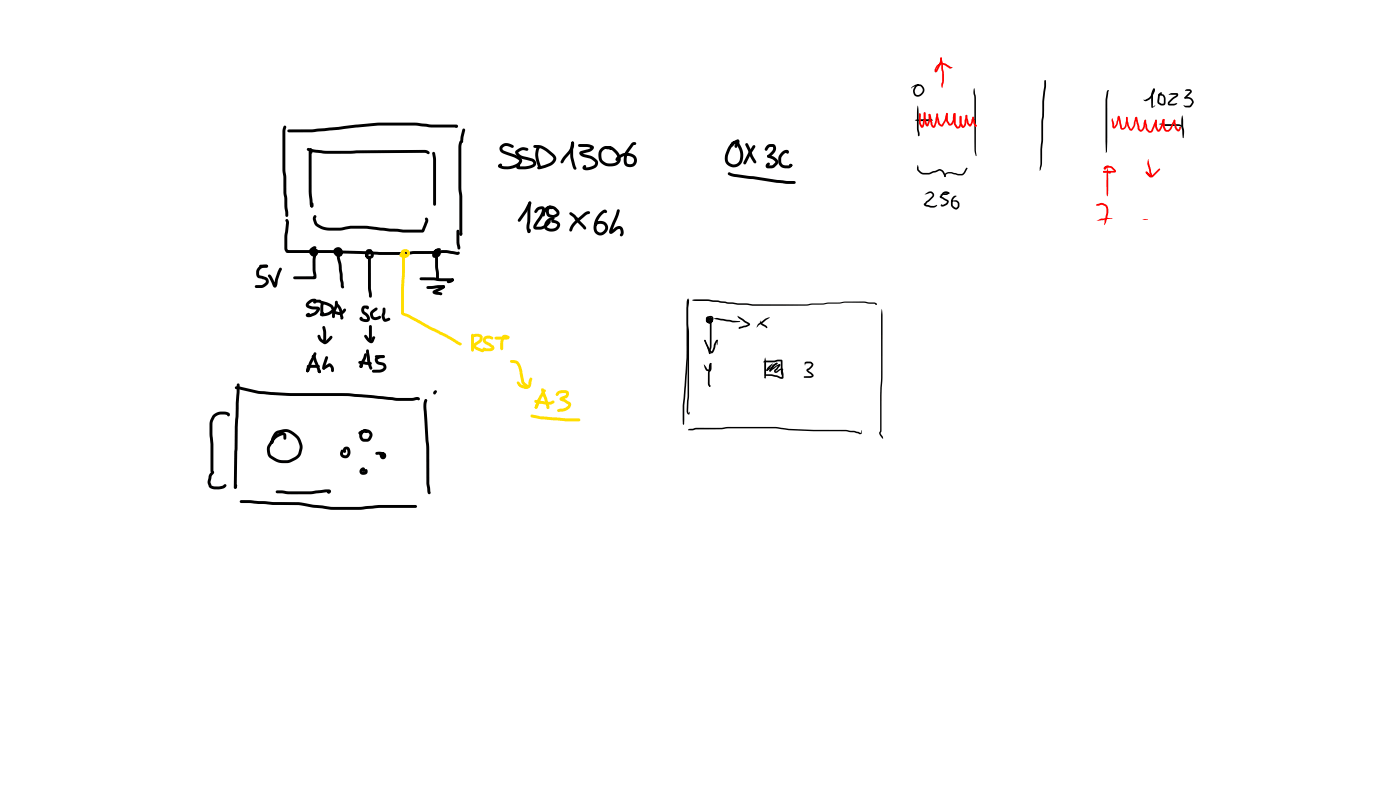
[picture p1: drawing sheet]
<svg xmlns="http://www.w3.org/2000/svg" width="337mm" height="190mm" viewBox="0 0 337 190" stroke-linecap="round" stroke-linejoin="round" font-family="sans-serif">
<g fill="#000">
<path d="M68.3 30.2l.4 .1 .1 .2-.2 1.1v9.2l.7 11-.4 .3-.3-.3-.2-2.1-.3-7.2-.2-1.7v-9.4zM69.2 31.2l6-.1 15.6-1.6a83 83 0 0 1 11.9 .3l1.1 .1h5.9a.41 .41 0 0 1 .4 .3 .41 .41 0 0 1-.1 .4h-.5v-.4l-.1 .2 .3 .2h-5.9l-1.4-.2a87 87 0 0 0-11.5-.2l-15.9 1.6h-5.6l-.2-.1zM73.8 35.6l.3-.1 1.6 .4 2.8 .3 24.1-.1a.68 .68 0 0 1 .6 .9l-.2 .1-.9-.4-21.9 .2a21.7 21.7 0 0 1-6.2-.7l-.3-.3zM74.4 35.7a.47 .47 0 0 1 .7 .4l-.1 .7h-.5l-.2-.8zM74.4 35.7l.2-.1 .4 .4-.1 10 .4 3.5-.1 .2a.57 .57 0 0 1-.7-.6l-.3-3.1v-9.7zM104 36.6l.2-.1 .4 .3 .2 1.5v10.8l-.3 .3-.4-.3zM110.6 33.8l.4-.1 .4 .3-.1 .3-.4 .1 .2-.1-.2 .9v10l.2 2.1v9l-.3 .3-.4-.3v-9l-.2-2.1v-10zM111.3 30.9l.4 .1 .1 .2-.4 2.5-.4 .3-.3-.3v-.5zM120.4 34.9a1.97 1.97 0 0 1 2.5-.2l.6 .3-.1 .4-.3 .1-.5-.2a1.24 1.24 0 0 0-1.8 .3v.3l.3 .3 3.5 1.4a1.16 1.16 0 0 1 .9 1 1.16 1.16 0 0 1-.7 1.2 4.8 4.8 0 0 1-5 .3 .53 .53 0 0 1 .2-.7 .53 .53 0 0 1 .7 .2l-.4 .4v-.3a4.3 4.3 0 0 0 4.3-.7l.2-.4-.8-.6-3-1.1a1.18 1.18 0 0 1-.6-2zM124 36.2a2.6 2.6 0 0 1 2.2-.8l.6 .1 .2 .4-.3 .3-.7-.1a1.78 1.78 0 0 0-1.5 .6v-.1l.4 .5 .6 .3 2.5 .7a1.11 1.11 0 0 1 .9 .9 1.11 1.11 0 0 1-.6 1.1l-1.7 .5-1.7 .1a.63 .63 0 0 1-.8-.7 .63 .63 0 0 1 .8-.5l.1 .2-.2 .5-.1-.3h1.8l1-.2 .7-.4-.4-.5-1.7-.5a2.09 2.09 0 0 1-2.2-2zM128.3 34.9l1.2-.1 .8 .2 1.2 .7 1.4 1.1a1.52 1.52 0 0 1 .8 1.5 1.52 1.52 0 0 1-1 1.3l-1.6 .7-1.3 .4-.6-.1v-.5l2.8-.9a1.05 1.05 0 0 0 1-1.3l-1.5-1.4-1.2-.7-2-.4zM129.2 35.2h.5l.1 .2-.2 .4a4.3 4.3 0 0 0 .1 3.1l.3 .9-.1-.1 .3 .4-.4 .3-.4-.3-.4-1a4.4 4.4 0 0 1 .2-3.9z"/>
<path d="M137.4 34.1a.63 .63 0 0 1 .6 .3 .63 .63 0 0 1 0 .7l-.7 1.4-1.3 1.6-.6 1-.3 .2-.3-.1v-.4l.3-.6 1.9-2.5zM137.4 34.1h.5l.1 .3-.2 3.1 .6 2.5a.54 .54 0 0 1-.2 .8l-.5-.6-.6-2.4v-2.2zM139 34.7h2.9a.76 .76 0 0 1 .8 1.1l-1 .7-1.8 .5v-.3l.6 .3a4.5 4.5 0 0 1 3 1.4 1.28 1.28 0 0 1-.4 2 2.8 2.8 0 0 1-2.9 .3 .59 .59 0 0 1-.1-.7 .59 .59 0 0 1 .7-.3l.1 .3-.2 .4-.1-.3h1l1.1-.4 .4-.6-.4-.5a3.8 3.8 0 0 0-2.4-.9 .82 .82 0 0 1-.9-.4 .82 .82 0 0 1 .2-1l1.9-.5 .6-.4 .1 .2-1-.3h-1.9l-.4-.3zM144.5 35.7l.6-.5 .6-.1 1.2 .2 .2 .4-.3 .3-.6-.2a1.46 1.46 0 0 0-1.5 .6 1.46 1.46 0 0 0-.1 1.6 2.27 2.27 0 0 0 3.2 1.1h.1a1.09 1.09 0 0 0 .3-1.8l-1.4-1.4-1.1-.1a.71 .71 0 0 1 .3-.7 .71 .71 0 0 1 .8 0l.2 .1a4.6 4.6 0 0 1 2 1.9 1.92 1.92 0 0 1-.2 2.1 1.92 1.92 0 0 1-1.9 .8 2.62 2.62 0 0 1-2.8-1.3 2.62 2.62 0 0 1 .4-3zM148.3 37.7l.2-.2a3.3 3.3 0 0 1 4-.3 1.62 1.62 0 0 1 0 2.7 1.62 1.62 0 0 1-2.5-.9v-1.1a3.6 3.6 0 0 1 .8-2.1l1.1-1.5a.68 .68 0 0 1 1.1 .2l-.1 .2-.6 .2-1.3 1.8a2.73 2.73 0 0 0-.1 2.6 .96 .96 0 0 0 1.4-.3 .96 .96 0 0 0-.5-1.3l-.8-.3-.9 .1-1.2 .6-.6 .6-.4-.4zM177.1 33.6a.57 .57 0 0 1 .6 .3 .57 .57 0 0 1 0 .7l-.5 .8a.46 .46 0 0 1-.6-.2 .46 .46 0 0 1 .2-.6l.2-.3zM175.9 34.2a1.22 1.22 0 0 1 1.8 .2 4.3 4.3 0 0 1 .4 5 2.23 2.23 0 0 1-3 .4 2.23 2.23 0 0 1-.7-2.9 4 4 0 0 1 3.1-3.3l.2 .3-.1 .2h-.5l.3 .1a4.4 4.4 0 0 0-2.4 4.3 1.5 1.5 0 0 0 1.5 1 1.5 1.5 0 0 0 1.3-1.1 4.3 4.3 0 0 0-.8-3.7h-.6l-.2 .4a.48 .48 0 0 1-.5-.3 .48 .48 0 0 1 .1-.6zM180.9 35l.3-.2 .3 .1v.5l-2.2 3.9-.3 .2-.2-.1-.1-.4zM179.2 34.5l.3-.1 .3 .2 1.1 2.7 .9 1.5-.1 .4-.2 .1-.3-.2-.8-1.3-1.2-3zM184.3 35a1.67 1.67 0 0 1 1.9-.3 1.5 1.5 0 0 1-.3 2.2l-.9 .9h-.5l-.1-.3 .1-.3 1.2-1.1 .1-.8h-.8l-.6 .9-.5-.1a.91 .91 0 0 1 .4-1.1zM184.5 37.3l.2-.1 1.2 .4a1.43 1.43 0 0 1 1.1 1.6l-1 1.1-1.4 .1a.68 .68 0 0 1-.5-.8 .68 .68 0 0 1 .9-.5l.1 .3-.3 .5-.2-.2h1.1l.7-.8-.8-.7-1.1-.4zM187.8 36.6a1.02 1.02 0 0 1 .9-.6 1.02 1.02 0 0 1 1 .5l-.1 .3h-.5l-.1-.3 .1 .2a1.69 1.69 0 0 0-1.3 1.2v1.1a.96 .96 0 0 0 1 .7h.8l.5-.3 .4 .3-.6 .7h-1.2a1.67 1.67 0 0 1-1.6-1.7l.1-1.1z"/>
<path d="M189.9 39.5l.2-.1 .3 .1v.5l-.3 .1-.3-.2zM68.7 52.7a.67 .67 0 0 1 .8 .7l-.4 3.3v3.1l.2 .5-.2-.2h1.8a270.7 270.7 0 0 1 20.4 .4l13.3-.2a11.3 11.3 0 0 1 5.4 .2h.4l.1 .3-.3 .4-1.2-.2a9.3 9.3 0 0 0-4.4 0l-13.3 .2-11.9-.4-10.4-.1-.3-.1-.3-.9v-3l.4-3.1zM74.8 48.7l.2-.1a.58 .58 0 0 1 .4 .7 .58 .58 0 0 1-.7 .4zM74.5 59.8l.6-.5a.58 .58 0 0 1 1 .2l-.1 .2-.9 .5-.1 .3a.42 .42 0 0 0 .2 .4 .42 .42 0 0 0 .5-.1l.1-.4-.5-.1h.1a.68 .68 0 0 1 .6 .3 .68 .68 0 0 1 0 .7l-.2 1.2 .1 2.3 .2 1.4-.1 .7-.6 .2-4.8-.1-.1-.3 .3-.3h4.7l-.1 .2-.2-1.7-.1-2.4 .3-1.6 .1 .1a.73 .73 0 0 1-.8-.9 .73 .73 0 0 1 1.2-.4 1.01 1.01 0 0 1 .5 1.4 1.01 1.01 0 0 1-1.5 .4 1.11 1.11 0 0 1-.4-1.7zM75.5 51.7l.5 .1 .1 .2-.2 .5 .3 .9a3.6 3.6 0 0 0 3 1.3h2.7a25.1 25.1 0 0 1 9.6 0l5.4 .5h4.6h-.1l.8-2.1v-.8a.47 .47 0 0 1 .7 .5l-.4 1.6-.5 1.2-.3 .3a47.9 47.9 0 0 1-9.3-.5h-.8a25.2 25.2 0 0 0-9.4 0h-2.4a4.6 4.6 0 0 1-4.3-1.7l-.3-1.2zM109.8 55.3l.3-.1 .3 .3 .1 3a.94 .94 0 0 1-.2 1.5l-.3-.4-.3-1.2zM127.2 48.4l.4 .1 .1 .3-.9 1.8-1.7 2.5-.3 .2-.2-.1-.1-.5 1.5-2.1zM127 55h.5l.1 .3-.1 .5-.4 .2-.3-.3zM127.1 48.5h.5l.1 .2-.4 5.8 .2 1.2-.4 .3-.3-.2-.2-1.3 .2-1.4v-3.1zM128.9 50.1a1.34 1.34 0 0 1 2.1-.1l-.1 .9-.4 .9-1.6 2.8-.1-.2 1.2 .1a2.95 2.95 0 0 0 1.8-1.4l.2-.2 .3 .2a1.44 1.44 0 0 1-.9 1.4l-1.4 .7-1.3-.1-.5-.3 .1-.8 1.5-2.2 .5-1.5-.7 .1-.8 .8-.4-.4zM130.9 50.1a1.91 1.91 0 0 1 2.7-.3l.6 .6a1.16 1.16 0 0 1 .2 1.3 1.16 1.16 0 0 1-1.2 .6 1.54 1.54 0 0 1-1.9-.9 1.54 1.54 0 0 1 .9-2l.5 .2 .2 .3-.4 .4-.4-.2-.2 .5a.68 .68 0 0 0 .6 1l.6 .1 .7-.4-.1-.4-.6-.6a1.17 1.17 0 0 0-1.5 .1l-.5 .6-.2 .9-.3 .1a1.01 1.01 0 0 1-.1-1.4zM131.5 52.8l.8-.5 .9-.1 .1 .5-.8 .3a1.2 1.2 0 0 0-.8 1.7 1.41 1.41 0 0 0 2.3-.7l-.4-.3-1-.3-.1-.2a.93 .93 0 0 1 1.5-.1 1.31 1.31 0 0 1 .6 1.5 1.31 1.31 0 0 1-1.2 .9 1.78 1.78 0 0 1-2.6-1.1l.2-.9z"/>
<path d="M138.1 53.2l3-2.4a.47 .47 0 0 1 .5 0 .47 .47 0 0 1 .2 .5l-.8 .3-2.1 1.8-1 1-.5 1.2-.5-.1-.1-.3 .3-.7zM136.9 51.1l.5-.1 .7 .6 .7 1a.44 .44 0 0 1-.5 .2 .44 .44 0 0 1-.3-.4l-1-.8-.2-.3zM138.3 52.2h.5l.3 .5a5.2 5.2 0 0 1 1.8 2.1l-.3 .4-.3-.2-1.7-1.8a.72 .72 0 0 1-.3-1zM144.2 51.1l.8-.6a.54 .54 0 0 1 .7-.1 .54 .54 0 0 1 .2 .7l-.3 .1-.4-.2h.2a3.8 3.8 0 0 0-1.7 4.6l.4 .2a1.1 1.1 0 0 0 1.4-1.2 1.1 1.1 0 0 0-1.7-.8l-.5 .4a.63 .63 0 0 1-.2-.8 .63 .63 0 0 1 .7-.3 1.73 1.73 0 0 1 2.3 1.5 1.73 1.73 0 0 1-1.9 1.9 1.73 1.73 0 0 1-1.5-2.3l.4-1.5zM148.4 50.3l.5 .1 .1 .2-.2 1-1.7 4.2-.3-.3a3.3 3.3 0 0 1 2.1-1.2 1.44 1.44 0 0 1 .4 2.5 .49 .49 0 0 1-.1-.7v-.7l-.3-.4-.5 .1-.5 .4a1.13 1.13 0 0 1-1.4 .5l.1-1zM175 41.5l.4-.1 1.3 .4 10.1 1.4 4.1 .3 .4 .3-.4 .4h-2l-12.3-1.7a2.21 2.21 0 0 1-1.7-.8zM189.7 39.6a.42 .42 0 0 1 .4-.2 .42 .42 0 0 1 .4 .3l-.1 .3-.4 .1-.2-.1zM62.4 63.7l1.7-.1 .4 .3-.4 .4h-1.5l-.3-.4zM62.2 64.1l.8-.4a1.12 1.12 0 0 1 1.5 .2l-.1 .3-.8 .1a1.28 1.28 0 0 0-1.2 1.8l.7 .2a1.47 1.47 0 0 1 1.5 1.4l-.3 .6-.9 .7-1.8 .2-.3-.1v-.5l1.7-.2 .9-.7-.2-.5-1.4-.4a1.63 1.63 0 0 1-.1-2.7zM64.5 66l.2-.1a5.9 5.9 0 0 1 1.6 2.6h-.4l.2-1.3 .6-2 .4-.7 .3-.2 .3 .1 .1 .3-1 2.6-.2 1.1a.54 .54 0 0 1-.4 .7 .54 .54 0 0 1-.6-.4l-1.1-2.2zM73.8 72.6l1.1-.8 1.1 .1v.5l-1 .1-.8 .8 .8 .3 1.3 .1a.67 .67 0 0 1 .6 .5 .67 .67 0 0 1-.3 .7 2.8 2.8 0 0 1-1.8 1.2l-.4 .1a.56 .56 0 0 1-.9-.3 .56 .56 0 0 1 .6-.7l.4 .1a.45 .45 0 0 1-.4 .6v-.4l1.4-.4 .7-.9 .1 .2-.7-.1a1.76 1.76 0 0 1-2.1-1zM75.4 72.3l.6-.3h.9l.3 .3-.3 .4h-.8l-.5 .2-.2-.1z"/>
<path d="M76.9 72.3l.3-.1 1.2 .4a2.02 2.02 0 0 1 2 2 3.2 3.2 0 0 1-3.3 1.3 .43 .43 0 0 1 0-.7 .43 .43 0 0 1 .6 .2l-.1 .3-.2-.4 1.3-.2 1-.7-.5-.7-2.4-.9zM77.3 75l.3-.1 .3 .4-.1 .6-.2 .1-.4-.4zM77.4 72.5h.2a.69 .69 0 0 1 .1 1l.1 1.7a.39 .39 0 0 1 .1 .5 .39 .39 0 0 1-.6 .1l-.3-.7v-1.4zM77.6 78.4l.2-.1 .4 .3 .2 1.1v1.9a.47 .47 0 0 1-.7 .5zM79.7 74.7l.3-.1 1.2 .3a1.02 1.02 0 0 0 1.3-.6l.4-.2 .2 .1a1.38 1.38 0 0 1-1.2 1.4l-.5 .1-1.6-.4-.2-.4zM80.4 59.7a1.08 1.08 0 0 1 1.6-.1 1.08 1.08 0 0 1 0 1.6 .99 .99 0 0 1-1-.2 .99 .99 0 0 1-.2-1.1 .43 .43 0 0 1 .6 .3 .43 .43 0 0 1-.5 .5l-.2-.4a.27 .27 0 0 0 .4 .2 .27 .27 0 0 0 .2-.3l.5 .3-.1 .1-.1-.3-.3-.2-.5 .3 .5 .6 .4-.1v-.3l-.4-.1h.2l.2 .3-.3 .2v.2l.4 .1-.1 .6 .4 1.8 .6 5.3-.3 .3-.5-.5-.5-5-.4-2a.73 .73 0 0 1 .1-.9 .73 .73 0 0 1 .9-.1 .54 .54 0 0 1-.4 .7 .54 .54 0 0 1-.7-.3 .84 .84 0 0 1 .7-1.4 .84 .84 0 0 1 .8 1.3 1.17 1.17 0 0 1-1.7 .3 1.17 1.17 0 0 1-.3-1.7zM80.6 72.8l.3-.1a3.6 3.6 0 0 1 1.5 3.2l.1 .7-.3 .2-.3-.1-.4-2.1-.9-1.3zM80.6 72.3h.5a3.4 3.4 0 0 1-.5 2.6l-.1 1.2-.3 .3-.4-.3v-.7l.7-2zM87.1 73.6l.5-.2h.8a.42 .42 0 0 1 .3 .6 .42 .42 0 0 1-.6 .2l-.1-.3 .2 .2h-.6l-.1 .3 .2 .5 .4 .3a1.25 1.25 0 0 1 .4 2.1 1.45 1.45 0 0 1-2.1-.8l.4-.4 .3 .1v.5v-.3l1.1 .2-.1-.5-.7-.6a1.31 1.31 0 0 1-.3-1.9zM88.1 60.1l.1-.1a.88 .88 0 0 1 1.2 .2l-.1 .2-.7 .2-.1 .5 .1 .4 .5-.1 .1-.2-.1-.4h-.3l-.3 .6 .7 .8v7.1l.2 1.9-.4 .3-.3-.3-.2-1.9v-7l-.2-.1a.95 .95 0 0 1-.4-1.2l.2-.3a1.03 1.03 0 0 1 1.3-.4 1.03 1.03 0 0 1 .5 1.4 1.03 1.03 0 0 1-1.4 .5 1.28 1.28 0 0 1-.4-2.1zM88.8 78.2l.2-.1 .4 .3v3.1l-.4 .3-.3-.3zM89.3 74.7l.9-.8 .5 .1 .1 .2-.2 .3-.8 .6-.2 .4 .3 .6 1-.1a.5 .5 0 0 1 .7 .2 1.43 1.43 0 0 1-1.9 .6 1.43 1.43 0 0 1-.7-1.8z"/>
<path d="M92.1 74h.5l.1 .2-.3 1.6 .2 .8 .9-.3 .3 .4-.2 .3-.7 .3a.98 .98 0 0 1-1.1-1.2zM101 66.7l3.2-.1 1.6 .2 2.9 .1 .4 .3-.3 .4-7.6-.3-.4-.3zM102.6 68.8l3.9-.3 .3 .1 .2 .3-.4 .3-3.8 .2-.2-.1zM104.4 60.1a1 1 0 0 1 1.6 .4 1 1 0 0 1-1 1.4 .83 .83 0 0 1-1.1-.4 .83 .83 0 0 1 .3-1.1l.8-.7a.72 .72 0 0 1 1 .3l-.1 .2-.7 .2-.5 .6-.1 .3-.1-.1 .7-.2 .1-.3-.5-.1v-.3l.3 .1 .2 .4v3.3l.2 1.5v1.5l-.3 .3-.4-.3-.2-2.9v-3.3l.2 .1a.55 .55 0 0 1-.5-.3 .55 .55 0 0 1 .1-.6zM104.1 69.9l2.5-1.4 .3 .2 .1 .3a1.96 1.96 0 0 1-1.4 .9l-1 .5v-.4l.5 .1a1.15 1.15 0 0 1 1.2 .5l-.3 .3-1.3-.1a.59 .59 0 0 1-.6-.3 .59 .59 0 0 1 0-.6zM107.5 67.4l1.3-.5 .2 .1 .1 .3a1.38 1.38 0 0 1-1.6 .6zM51.2 99.7a3.5 3.5 0 0 1 4-.4v.6l-.3 .1-.2-.1-.1-.3v.1a2.9 2.9 0 0 0-2.9 .5l-.1 .2a3.8 3.8 0 0 0-.5 2.9l.2 3.4v6.4l.2 .4-.6 1-.3 1.5 .2 .6 .8 .3h1.1l.8-.2 .6-.4 .3 .1a1.02 1.02 0 0 1-1.1 1.1l-1.8 .1a1.26 1.26 0 0 1-1.4-.8l-.2-1 .3-1.4 .6-1v.2l-.2-.4v-6.5l-.2-2.4a6.9 6.9 0 0 1 .3-3.8zM56.5 92.9l1-.1 4.6 1.1 2 .2a225.3 225.3 0 0 0 20 .4l11.3 1.1h3.6l1.5-.2a.46 .46 0 0 1 .4 .7l-1.8 .2h-3.7l-4.4-.5a139.9 139.9 0 0 0-20.3-.7l-8.7-.5-5.2-1.1-.4-.4zM57 92.2h.5l.1 .2v1.8l-.5 8.4-.2 14.4-.3 .4-.4-.4 .1-8.6 .4-11.5zM74.1 87.8l.2-.1a.5 .5 0 0 1 .1 .7l-.2 .9-.3 .1a.92 .92 0 0 1 .1-1.5zM73.8 87.8l2.7-.1 .4 .3-.4 .4h-2.4l-.4-.4zM75 85.4l.4-.2 .4 .3-.5 .5-.4-.3z"/>
<path d="M75.2 85.3l.3-.1 .3 .3 1.3 3.6v.4h-.5l-.2-.4-1.3-3.4zM75.5 84.7h.5l.1 .4-1.1 2.2-.6 1.7-.5 .4-.2-.1-.1-.4 .7-1.9zM76.4 88.9l.3-.1 .4 .3v.4l-.3 .1-.4-.2zM76.6 89h.5l.1 .3-.2 .3-.4-.1-.1-.2zM76.4 80.5h.5l.4 .9 .9 .6 1.4-1.4 .3 .4-1 1.3-.9 .4-1.3-.9-.4-1zM77.6 88.2l1.2-.7a.78 .78 0 0 1 1.3 .5v.1a1.06 1.06 0 0 1-.2 1.3l-.2-.1-.2-.8-.4-.5 .2-.1-1.5 .9-.3-.3zM78.3 85.6l.5 .1 .1 .2-.7 2.2a.49 .49 0 0 1-.1 .5 .49 .49 0 0 1-.5 .1l-.1-.9zM86.6 87.3h.5l.1 .2-.2 .8-.2 .1a.66 .66 0 0 1-.2-1.1zM86.2 86.8l.9-.1 1.9 .3 .4 .3-.4 .4-2.5-.3-.4-.3zM87.6 80.5l.3-.1 .3 .2 1 1.2 .1-.2a.67 .67 0 0 1 .8-.7l.1 .2-.3 .7a.83 .83 0 0 1-.7 .7 .83 .83 0 0 1-.9-.6l-.7-.9zM87.7 84.9l.4 .1 .1 .3-1 2.8-.4 .3-.4-.3zM88.1 84l.2-.1 .4 .4 .3 2.4 .5 1.8-.3 .3a2.6 2.6 0 0 1-.9-2.2l-.3-2z"/>
<path d="M90.2 85.4l2-.1 .3 .4-.3 .3h-1.8l-.3-.3zM90.3 85.8l.9-.4a1.03 1.03 0 0 1 1.3 .3l-.3 .3-.8 .1-.6 .3 .2 .5 1.1 .2a1.2 1.2 0 0 1 .8 1.4 1.2 1.2 0 0 1-1.2 .9l-2 .1-.3-.3 .3-.4h1.6l.7-.3 .2-.3-.1-.3-.8-.3a1.17 1.17 0 0 1-1-1.8zM102.2 95.9h.4l.1 .3-.2 1.8 .7 9.2v8.9l.3 2.3-.1 .2a.68 .68 0 0 1-.7-.2 .68 .68 0 0 1 0-.8l-.2-1.4v-8.9l-.6-8.4a4.3 4.3 0 0 1 .3-3zM104.5 93.8l.2-.1 .4 .4-.4 .6-.2 .1-.4-.4zM56.5 116.4h.4l.1 .2-.1 .6-.3 .2-.4-.3zM66.4 117.9l8.2 .1 4.4-.4a.53 .53 0 0 1 .6 .5 .53 .53 0 0 1-.6 .5l-.4-.3 .3-.4 .1 .4-4.2 .4h-3.2l-5-.2-.3-.3zM66.1 103.8l.5-.3 1.5-.4a4.6 4.6 0 0 1 4.6 4.4l-.2 1.1a2.96 2.96 0 0 1-2.3 2.3 4.8 4.8 0 0 1-5.9-1.7l-.1-1.2 .1-.8a5.4 5.4 0 0 1 3.2-3.3 .91 .91 0 0 1 1.3 .6v.8l-.3 .4-.4-.4v-.8a3.4 3.4 0 0 0-2.4 1.7l-.8 1.6a1.62 1.62 0 0 0 .6 1.8 4.2 4.2 0 0 0 6.2-.7l.3-1.3v-.6a4 4 0 0 0-3.1-3.2h-.7l-1.6 .5-.7 1.1-.2 1.1-.3 .1a1.19 1.19 0 0 1 0-1.8zM82.1 108.1h.4l-.1 1 .3 .2a.5 .5 0 0 0 .8-.3l-.1-1h-.2l-.1 .7a.59 .59 0 0 1-.6-.3 .59 .59 0 0 1 0-.6 .97 .97 0 0 1 1.3-.4 .97 .97 0 0 1 .5 1.2 1.25 1.25 0 0 1-1.2 1.5 1.25 1.25 0 0 1-1.3-1.4zM86.7 112.6a.57 .57 0 0 1 1-.1 .57 .57 0 0 1-.3 .9l-.2-.1-.1-.5 .2 .2-.2 .3 .3 .1 .3-.1v-.5a.55 .55 0 0 1 .6 .2 .55 .55 0 0 1 0 .7 .98 .98 0 0 1-1.3 .4 .98 .98 0 0 1-.5-1.2zM86.3 103.7a2.04 2.04 0 0 1 3 0 1.61 1.61 0 0 1-1.1 2.4h-.3a1.51 1.51 0 0 1-1.5-1.2 1.51 1.51 0 0 1 1-1.7h.6l.5 .5-.1 .2-.3 .1-.5-.2-.4 .4-.1 .6 .3 .6 1-.1 .4-.7-.1-.5a1.39 1.39 0 0 0-2 .2h-.5l-.1-.3zM90.3 108.7a1.83 1.83 0 0 1 2.5 .6 .79 .79 0 0 1-.8 1 .79 .79 0 0 1-.7-1.1 .79 .79 0 0 1 1.3-.3v.6h-.5l-.1-.3 .1 .2h-.2l.1-.1 .1 .3v-.1a1.39 1.39 0 0 0-1.5-.2l-.3-.1zM57.7 120.2l2.3-.1 5.6 .5h6.2l1.9 .3a54.3 54.3 0 0 0 10.4 .9h2.6l4.6-.5h8.6l.4 .4-.4 .3h-8.8l-3.2 .3a32.1 32.1 0 0 1-6.8 .2l-5.7-.5-3.6-.7h-6.3l-5.5-.5h-2l-.4-.3z"/>
<circle cx="74.6" cy="36" r=".35"/>
<circle cx="137.7" cy="34.4" r=".35"/>
<circle cx="75" cy="49.5" r=".35"/>
<circle cx="110.8" cy="56.1" r=".38"/>
<circle cx="106.6" cy="68.9" r=".35"/>
<circle cx="108.8" cy="67.2" r=".35"/>
<circle cx="73.9" cy="89.1" r=".35"/>
<circle cx="86.8" cy="88.1" r=".35"/>
<circle cx="56.6" cy="117.1" r=".35"/>
</g>
<g fill="#fd0">
<path d="M96.6 60.3a.47 .47 0 0 1 .7 .2v.6l-.3 .4-.4-.4v-.3l.2 .1-.3-.4z"/>
<path d="M96.6 60.2a1.07 1.07 0 0 1 1.8 .1 1.07 1.07 0 0 1-.9 1.6 1.07 1.07 0 0 1-1-1.5l.3-.2 .3 .1 .1 .2-.2 .3 .1-.1 .1 .5 .5-.1 .1-.4-.5-.1-.6 .7v-.1h.4v.3h.3l-.3 13.8-.1-.2 1.4 .5 5 2.8 3.7 1.8 3.8 2.2 .1 .2a.49 .49 0 0 1-.8 .2l-3.4-2-3.7-1.7-6.6-3.6-.1-6.4 .2-2.8v-4.6a.57 .57 0 0 1 .5-.9 .57 .57 0 0 1 .5 .9 .92 .92 0 0 1-1 .2 .92 .92 0 0 1-.5-.8z"/>
<path d="M113.3 80.3l.3-.1 .3 .3v3.6l-.3 .4-.4-.4z"/>
<path d="M113.3 80.6l.7-.3a1.42 1.42 0 0 1 2 .8 2.42 2.42 0 0 1-1.5 1.9l.1 .3 1.7 .7 .1 .3a.57 .57 0 0 1-1 .1l-1.1-.4a1.05 1.05 0 0 1-.5-1.2 1.05 1.05 0 0 1 .9-.8l.5-.4 .1-.5a.88 .88 0 0 0-1.1-.2l-.6 .2-.3-.1z"/>
<path d="M116.3 81a1.54 1.54 0 0 1 2.3 .2 .65 .65 0 0 1-1 .1l-.6 .1-.3 .3 1.3 .9a.96 .96 0 0 1 .7 1.4l-.7 .3-1.6 .1a.45 .45 0 0 1-.5-.3 .45 .45 0 0 1 .2-.5h.5l.1 .2-.1 .3-.2-.4 1.8-.1-1.2-.8a1.07 1.07 0 0 1-.7-1.8z"/>
<path d="M118.9 81l3-.1v.4l-.6-.2-.3 1.2-.2 1.7h-.5l-.1-.2a5 5 0 0 1 .4-2.7 1 1 0 0 1 .9-.7 1 1 0 0 1 1 .7l-.6 .5h-2.7l-.3-.1z"/>
<path d="M122.7 86.6l.7-.1a2.06 2.06 0 0 1 2 2l.6 3.3 .3 .2a.87 .87 0 0 1 .7 1h-.5l-1-.9-.6-2.3a3.2 3.2 0 0 0-.9-2.5l-1.3-.2z"/>
<path d="M124.3 91.7l.3-.1 .8 .8 .9 .3 .5-.1 .2-.3a1.84 1.84 0 0 1 .6-1.6l.4 .3-.3 1.3a1.28 1.28 0 0 1-1.9 1l-1.1-.5-.4-.6z"/>
<path d="M130.6 93.6l.3-.1 .3 .3-1.6 3.2a1.23 1.23 0 0 1-.7 1.2l-.3-.1v-.4l.8-2.1z"/>
<path d="M129.4 95.8h.4l.1 .3-.7 1.9-.3 .2-.3-.1-.1-.4z"/>
<path d="M130.2 93.4l.2-.1 .4 .2 .7 2.1 .6 2.1-.1 .4-.3 .2-.4-.4 .1-.2-1.3-4z"/>
<path d="M128.5 96.2l.3-.1 3 .4 1.2-.3 .3 .3-.2 .3-.5 .3-1 .1-2.9-.4-.3-.4z"/>
<path d="M133.9 94.2a2.82 2.82 0 0 1 2.5-.4 1.08 1.08 0 0 1 .3 1.1 1.08 1.08 0 0 1-.8 .8l-.8 .3v-.4l1.3 .7a1.08 1.08 0 0 1 .9 1 1.08 1.08 0 0 1-.8 1.1l-.8 .4-1.4 .2-.3-.1-.1-.3a1.16 1.16 0 0 1 1.4-.5l1-.4 .3-.5-1.7-.9a.49 .49 0 0 1-.4-.5 .49 .49 0 0 1 .4-.5l1-.3 .2-.5h-1.4l-.8 .6-.3-.3z"/>
<path d="M127.6 99.7l.2-.1 2.2 .4 6 .5h3.2l.3 .4-.3 .3h-2.9l-6.3-.5-2.2-.4-.3-.4z"/>
</g>
<g fill="#000">
<path d="M251.1 19.4l.1-.2 .2 .2-.2 .6zM251.1 19.4l.1-.2a1.46 1.46 0 0 1 .3 1.6l-.5 3.6-.5 14.9-.3 1.4-.2 .3 .6-16.6zM219.9 28.9a9.1 9.1 0 0 1 4-.2l.3 .2-.3 .2h-1.2a4.8 4.8 0 0 1-2.8-.2zM220.6 25.3l.2 3a8.2 8.2 0 0 0 .3 3.7v.5l-.2 .2-.2-.1-.1-.6a26.1 26.1 0 0 1 0-6.7zM220.6 39.6l.3 1.2 .9 .7h1.6l2.1-.8a1.18 1.18 0 0 1 1.6 .8l.1 .4a.3 .3 0 0 1 .2 .4 .3 .3 0 0 1-.4 .1l-.5-1.1-.6-.3-2.4 .9h-1.2a2.03 2.03 0 0 1-1.8-1.1zM219.2 20.9l1-.6h.9a1.46 1.46 0 0 1 .9 2.1 1.46 1.46 0 0 1-2.3 .3 1.75 1.75 0 0 1 .3-2l.1-.1a.53 .53 0 0 1 .4-.3 .53 .53 0 0 1 .5 .2l.1 .2-.3-.1-.5 .3-.4 1a.86 .86 0 0 0 .7 1 .86 .86 0 0 0 1-.6 1.01 1.01 0 0 0-.5-1.6h-1l-1 .5zM223.8 28.8l.2-.1 .1 .3h-.1zM223.7 28.7l.4 .2-.1 .1zM234.2 21.2l.4 2.4v8.4a18.6 18.6 0 0 0 .2 5.3l-.1 .2-.2-.1a6.9 6.9 0 0 1-.3-3.3v-10.5l-.2-1.3zM266.4 21.6v.3zM266.2 21.7a.19 .19 0 0 1 .3 0 .19 .19 0 0 1 0 .3l-.3 2v10l-.1 2.4-.2 .3-.1-12.7zM277.3 21.3a.39 .39 0 0 1 .3 .2 .39 .39 0 0 1 0 .5 2.82 2.82 0 0 1-2.3 2.3l-.5-.3h.6a2.83 2.83 0 0 0 1.7-2z"/>
<path d="M277.2 21.3h.2l.2 .2-.4 1.2-.1 3-.1-.1 .7-.2-.7 .5-.2-.2-.1-3zM278.6 29.8l.6-.1 4.1 .1 1.1 .4-.4 .2-.7-.1h-3.3zM278.6 22.5a.36 .36 0 0 1 .4-.4 .36 .36 0 0 1 .3 .4v.3l-.1-.4-.4 .6-.1 1.6 .5 .3 .5-.1 .1-1.1-.2-.6-1.2-.2 .3-.2 .6-.1 .4 .1 .4 .5 .1 1.5a1 1 0 0 1-.9 .7 1 1 0 0 1-1-.6l-.1-.6 .2-1.3zM280.9 22.8l.7-.4h1.1a.55 .55 0 0 1 .6 .5 .55 .55 0 0 1-.6 .5l-.8 .6-.8 .9 1.7-.1 .2 .1-.7 .4h-1.1a.55 .55 0 0 1-.5-.4 .55 .55 0 0 1 .3-.6l1.9-1.5zM284.2 27.7l.5 3.8-.3 1.7-.2-1.5a8.3 8.3 0 0 1 0-4zM285 21.6l1.1-.2 .4 .6-.1 .3-1.5 1.4-.1-.3 1.3-1.4-.2-.2-1 .1zM284.8 23.4a1.76 1.76 0 0 1 1.9 .4l.3 .8-.6 1-.5 .2h-.9l-.5-.5 1.5 .1 .6-.9-.5-.6-1.2-.2zM222.3 46.6h.1a1.28 1.28 0 0 1 1.9-.3l.3 .5-.2 .5-2 1.9 .1-.1 1.3 .4h.8l.6-.3 .1 .2-.8 .5-1.2-.2a.97 .97 0 0 1-1.2-.7l2.1-2.1-.5-.5zM226 46.9l.6-.4 .9-.1 .4-.2 .3 .2-.6 .4zM227.2 41.7a2.78 2.78 0 0 1 2.6-.1l.6 .2h.9l1-1.5 .3 .1-.7 1.2-.4 .5h-1.2l-1.1-.2a1.56 1.56 0 0 0-1.8 .1l-.1 .4-.2 .1-.1-.1zM226.6 46.3a1.09 1.09 0 0 1 1.6 .1l-.2 .2-.2-.2h-.7l-.8 1v-.2l1.5 .8a.6 .6 0 0 1 0 1l-.8 .5a.44 .44 0 0 1-.6 .2 .44 .44 0 0 1-.2-.5l.3-.2-.2 .3 1.1-.4 .3-.5-1.8-1v-.3zM229.1 47.3l.4-.3 .5 .1-.9 .9v1.4l.7 .5 .4-.3v-.7l-.2-.3-1.4-.3 1.3-.2 .7 .6v1a.95 .95 0 0 1-.9 .7 .95 .95 0 0 1-.9-.7l-.2-.4v-1z"/>
<path d="M165.5 71.6l-.1 1.2a178.1 178.1 0 0 1-.9 25.5v3.6l-.2 .1-.2-.1v-1v-3.3a160.1 160.1 0 0 0 .9-24.3l.1-1zM165.4 71.9l.3 .2-.2-.1 .1 .9a33 33 0 0 0 0 7.8v4.5a115.4 115.4 0 0 1-.2 13.7l.1 .5 .2-.5 .1 .3a.34 .34 0 0 1-.4 .4 .34 .34 0 0 1-.3-.5v-.2a125 125 0 0 0 .2-13.7v-4.5a32.7 32.7 0 0 1 0-8zM166.4 72.1a15.5 15.5 0 0 1 5 0l6 .8h2.1l1.4 .2h13l5.2-.4h2.8l1.1-.3h4.7l2.6 .3 .5 .4-.2 .1-.4-.2-2.5-.3h-4.6l-1.2 .2-6.7 .3-1.3 .2-13 .1-5.9-.5-4.7-.7h-1.9a2.69 2.69 0 0 1-2-.2zM169.8 76.2l.2-.1a.9 .9 0 0 1 1.5 .3v.1a.89 .89 0 0 1-.4 1.1 .89 .89 0 0 1-1.1-.2l-.1-.9 .2-.4 .4 1.2 .4-.2 .2-.7-1 .1v.6l.7 .2 .1-.6-.8 .2 .9 .2-.2 .2-.5-.3a.22 .22 0 0 1-.4-.2 .2 .2 0 0 1 .3-.2l.6 .1 .4 .4-.1 .3h-1l-.4-.4 .3-.6h.8a.62 .62 0 0 1 .4 .9l-.1 .2a.88 .88 0 0 1-1.4-.5zM170.8 76.1v.2zM170.8 76.1l.2 .5 .1 4.1a6.8 6.8 0 0 1-.2 3.1l-.1 .4a.56 .56 0 0 1-.3 .8l-.1-.7 .2-1v-6.7zM171.5 76.6l.9-.2 5.6 .9-1.9 .1zM177.4 75.9l2.7 1.7 .2 .2-.1 .3-.8 .5-1.7 .4-.1-.2 .2-.3 2.1-.6v.1l-.8-.5-1.5-1.1-.3-.3zM177.6 78.8l.1-.1 .3 .2-.3 .1zM182.3 77.8l1.7-1.3 1-.2-3.2 2.4zM182.8 77l.2 .5 1.1 .7a.39 .39 0 0 1 .3 .2 .39 .39 0 0 1-.1 .4l-.8-.5a.95 .95 0 0 1-.7-1.3zM210.4 73.1h.4z"/>
<path d="M210.6 73.1h.2zM212 74.2a231.4 231.4 0 0 1-.1 20.8v8.5l-.2 .5 .5 .9 .1 .5-.4-.3a1.27 1.27 0 0 1-.5-1.3l.2-.3v-8.5l.2-4.1v-14.9zM169.2 87.5l.8 1.2 .6 .2h-.1l.2-1.4a.2 .2 0 0 1 .1-.3 .2 .2 0 0 1 .2 .3v.9a.55 .55 0 0 1 0 .7 .55 .55 0 0 1-.7 .1l-.2-.1a1.51 1.51 0 0 1-.9-1.6zM169.3 81.8l.2-.2 .1 .2-.1 .1zM169.3 81.8l.2-.2 .1 .1 1.1 2.3 .4 .5 .9-2.5 .3-.4 .3 .2-.5 1-.6 1.7a.56 .56 0 0 1-.5 .4 .56 .56 0 0 1-.5-.5zM170.6 92.5l.2 .3-.2 .2-.1-.2zM169.3 81.7l.1-.1 .2 .2 1.2 3-.2 .3zM170.4 84.9l.2-.2a.18 .18 0 0 1 .2 .2 .18 .18 0 0 1-.2 .2zM170.7 87.3l.2-.1 .1 .2-.1 .2-.3 1.9v2.7l.2 .6-.2 .2-.4-.7v-2.8l.3-1.8zM172.3 81.8l.1-.2 .2 .2-.2 1.1v-.9zM183.6 86.8l.4-.2 4-.1 .4 3.6a.66 .66 0 0 1-.3 .9 .66 .66 0 0 1-.8-.2l-1.8-.5h-1.5l-.2-.2 .1-.2h1.7l1.2 .3 1.1 .5-.2-1.9 .1-2h-.5a8.8 8.8 0 0 1-3.5 .2l-.4 .1zM183.8 90.5l.2 .3-.1 .1z"/>
<path d="M183.9 85.9a12.3 12.3 0 0 1 0 5l-.1-.1-.1-1.4v-2.5zM184.3 88.8l1.1-.6 .5-.6 .8-.5 .2 .1-.1 .3-.8 .3-.4 .6-1.1 .7-.3-.1zM185.1 88.9l2-1.4a.33 .33 0 0 1 .5 .1 .33 .33 0 0 1-.2 .5l-.9 1.1h.2a1.36 1.36 0 0 1 1.5-.6l-.2 1.4-.3-.7 .2-.5 .1 .1-.4 .1-.6 .3a.54 .54 0 0 1-.9 0 .54 .54 0 0 1 .5-.8l.7-.9 .1 .2-.8 .3-1.4 1.2-.2-.2zM184.9 89.1l.2-.2 .2 .2-.2 .2zM184.6 88.2l1.2-.9-1.2 1.7-.3 .1-.1-.3zM185.9 87.7l.8-.6 .2 .1-1.8 2.1-.2-.2 .1-.3zM193.5 87l.5-.1h.9a.8 .8 0 0 1 .6 .7 .8 .8 0 0 1-.5 .8l-.8 .6 1.3 .9a.58 .58 0 0 1 0 .7 .58 .58 0 0 1-.7 .2l-1.6-.1 .1-.3 1.9-.2-1.1-.9a.43 .43 0 0 1-.2-.5 .43 .43 0 0 1 .4-.3l.8-.9-.3-.3h-.9l-.2 .1-.2 .4zM164.3 100.8l.2 1.1-.2 .1-.2-.1zM165.5 103.1l1.9-.3h6.1l1.4-.2h11.6l3.3 .4 5.8 .3h7.8l2.1 .2 1.4 .5 .2-.6 .1 .6-.1 .2-.4 .1-1.3-.4-2-.3h-7.8l-5.9-.2-3.2-.5h-11.6l-1.4 .2-6.1 .1-.9 .2-1-.1v.1z"/>
</g>
<g fill="#f00">
<path d="M220.9 27.3h.4v.2l-.2 1.4z"/>
<path d="M220.9 27.3h.4v.2v1.9l.4 .9 .4-1.8v-1.3l.3-.2a7.3 7.3 0 0 1-.4 3.4 .39 .39 0 0 1-.3 .3 .39 .39 0 0 1-.4-.3l-.4-.9z"/>
<path d="M222.1 27l.4 .2v1.2l.5 1.6h-.2l.4-1.1v-1.4l.2-.1 .2 .2a4.2 4.2 0 0 1-.5 2.8l-.4-.1-.4-.7-.3-1.4z"/>
<path d="M223.3 27.4a.69 .69 0 0 1 .6 1l.5 1.9 .7-2.4a.4 .4 0 0 1 .4-.6v.6l-.6 2.4a.58 .58 0 0 1-.7 .4 .58 .58 0 0 1-.4-.7z"/>
<path d="M225.2 27.3l.3 .2 .3 1.5a.99 .99 0 0 0 .6 1l.7-1.2 .3-1.5 .2-.2 .3 .2-.4 1.4-.7 1.4a.82 .82 0 0 1-.9 .1 .82 .82 0 0 1-.5-.8l-.3-1.3z"/>
<path d="M227.5 27.2l.4 .1v1.7l.5 .8 .6-.9 .1-1.3a.32 .32 0 0 1 .2-.3 .32 .32 0 0 1 .4 .1l-.3 1.6-.4 .9a.68 .68 0 0 1-.8 .3 .68 .68 0 0 1-.5-.7l-.3-.5z"/>
<path d="M229.3 27.2h.3v.3l-.2 .1z"/>
<path d="M229.3 27.2l.4 .2v2.2l.5 .9 .5-.6v-1.9l.2-.2 .2 .2v1.6a.93 .93 0 0 1-.2 1 .93 .93 0 0 1-1 .2l-.6-1.1z"/>
<path d="M230.8 27.9l.3 .1 .1 1.5 .3 .8 .3-.5 .3-2 .4-.2-.2 2a1.1 1.1 0 0 1-.8 1.1l-.4-.2-.4-.8z"/>
<path d="M232.2 27.6l.3 .2 .3 1.5 .5 .7h-.2l.7-1.9a.27 .27 0 0 1 .3 .1 .27 .27 0 0 1 0 .4l-.6 1.6-.4 .2-.7-.9-.3-1.1z"/>
<path d="M233.8 28.1l.4 .2 .5 2a1 1 0 0 1-.8-1.2z"/>
<path d="M234.3 29.9h.2l.2 .4-.3-.1z"/>
<path d="M267.3 28.4l.5 1 .1 1.1 .4-.8 .4-1.6 .1-.2h.3l.8 2.9 .5-.5 .3-2.1 .2-.1 .1 .8-.2 1.2a.84 .84 0 0 1-.5 1 .84 .84 0 0 1-1-.3l-.5-2.7 .2 .2a3.7 3.7 0 0 1-.9 2.5 .49 .49 0 0 1-.6-.1 .49 .49 0 0 1-.1-.5l-.2-1.3z"/>
<path d="M270.7 28.1l.3 .1 .4 1.8 .5 1a2.56 2.56 0 0 0 .8-1.9l.2-.8a.22 .22 0 0 1 .3-.2 .22 .22 0 0 1 .1 .3l-.3 .8a2.36 2.36 0 0 1-1.2 2.2l-.4-.3-.5-.9-.2-1.2z"/>
<path d="M273 28.1l.4 .2 .5 2.6 .4 .3 .5-.6 .1-1.2 .4-.6 .2 .2-.2 1a1.34 1.34 0 0 1-1.2 1.6l-.6-.6z"/>
<path d="M275.2 28.8h.3l.1 .9a2.21 2.21 0 0 0 .6 1.7h.5l1-2.6a.28 .28 0 0 1 .4 .1 .28 .28 0 0 1-.1 .4l-.8 1.9a.89 .89 0 0 1-.9 .7 .89 .89 0 0 1-.8-.8l-.4-1.7z"/>
<path d="M277.7 28.8l.4 .2a2.89 2.89 0 0 0 .4 2.2l.5-.9 .4-1.4a.27 .27 0 0 1 .2-.3 .27 .27 0 0 1 .3 .2l-.3 1.2-.7 1.4a.48 .48 0 0 1-.4 .3 .48 .48 0 0 1-.4-.3 3.1 3.1 0 0 1-.4-2.6z"/>
<path d="M279.6 28.6h.2l.1 .3-.3 .1z"/>
<path d="M279.6 28.6l.3 .1 .1 1.7 .4 .8h.4l.4-.4 1-2a.28 .28 0 0 1 .3 .2 .28 .28 0 0 1-.1 .3l-1 1.9-.5 .4-.6 .1-.3-.3-.4-.8z"/>
<path d="M282.2 28.8h.3l.3 1.7 .4 .7 .5-.7 .1 .1v.5l-.4 .5-.4-.1-.6-.8-.3-1.2z"/>
<path d="M283.7 30.5l.1 .1-.1 .1z"/>
<path d="M283.6 30.6h.2l-.3 .2z"/>
<path d="M226.1 13.9l.3 .1 .5 3.5v2.1l-.4 1.6a2.18 2.18 0 0 1 0-1.8v-1.9z"/>
<path d="M226.1 13.9l.1-.1a1.83 1.83 0 0 1-.2 2l-.7 1.3a.4 .4 0 0 1-.6 .2 .4 .4 0 0 1 0-.6l.5-1 1-.6 1.1 .2 1.7 1-.7 .2-1.1-.8-1.1-.2-.7 .5-.4 1h-.1l.9-1.9z"/>
<path d="M276 38.2l.7 3.3a.45 .45 0 0 1 .2 .7 .45 .45 0 0 1-.7-.1l-.7-.6 .2-.1 .8 .8h.3l1.8-1.7 .3 .1-.1 .2-1.8 1.8h-.6l-.8-.8a.3 .3 0 0 1-.3-.4 .3 .3 0 0 1 .6-.1l.7 .7-.3-.5-.5-2.2z"/>
<path d="M266.2 40.1l.2 3.3v3l-.2 .8-.2-.8v-3z"/>
<path d="M265.5 40.1l.4-.2h1.1l1 .8a.4 .4 0 0 1 .3 .4 .4 .4 0 0 1-.4 .4l-2.7-.1v-.2l.2-.1 2.5-.1-.9-.7-1.4 .1 .4-.6h.7l-.4 .2-.3 .5a.35 .35 0 0 1-.6 .1 .35 .35 0 0 1 .1-.5z"/>
<path d="M265.2 41.1h1l.6 .2-.1 .2-.5-.2a.18 .18 0 0 1-.1-.2 .18 .18 0 0 1 .2-.2l.3 .2a.32 .32 0 0 1 .4 .3 .32 .32 0 0 1-.5 .2l-1.2-.2z"/>
<path d="M263.6 49.1l.2-.1a1.83 1.83 0 0 1 1.8 0l.2 .1a1.53 1.53 0 0 1 .6 1.5l-.3 2-.6 1.5 .5-3.8-.2-.6-.4-.3a1.69 1.69 0 0 0-1.6 0l-.3-.1z"/>
<path d="M263.6 52.9l1-.3 1.4-.3 1.4 .2-3.2 .5z"/>
<path d="M274.6 52.7h1.4l-.7 .1z"/>
<circle cx="223.4" cy="27.6" r=".21"/>
<circle cx="234.6" cy="30.2" r=".2"/>
</g>
</svg>
